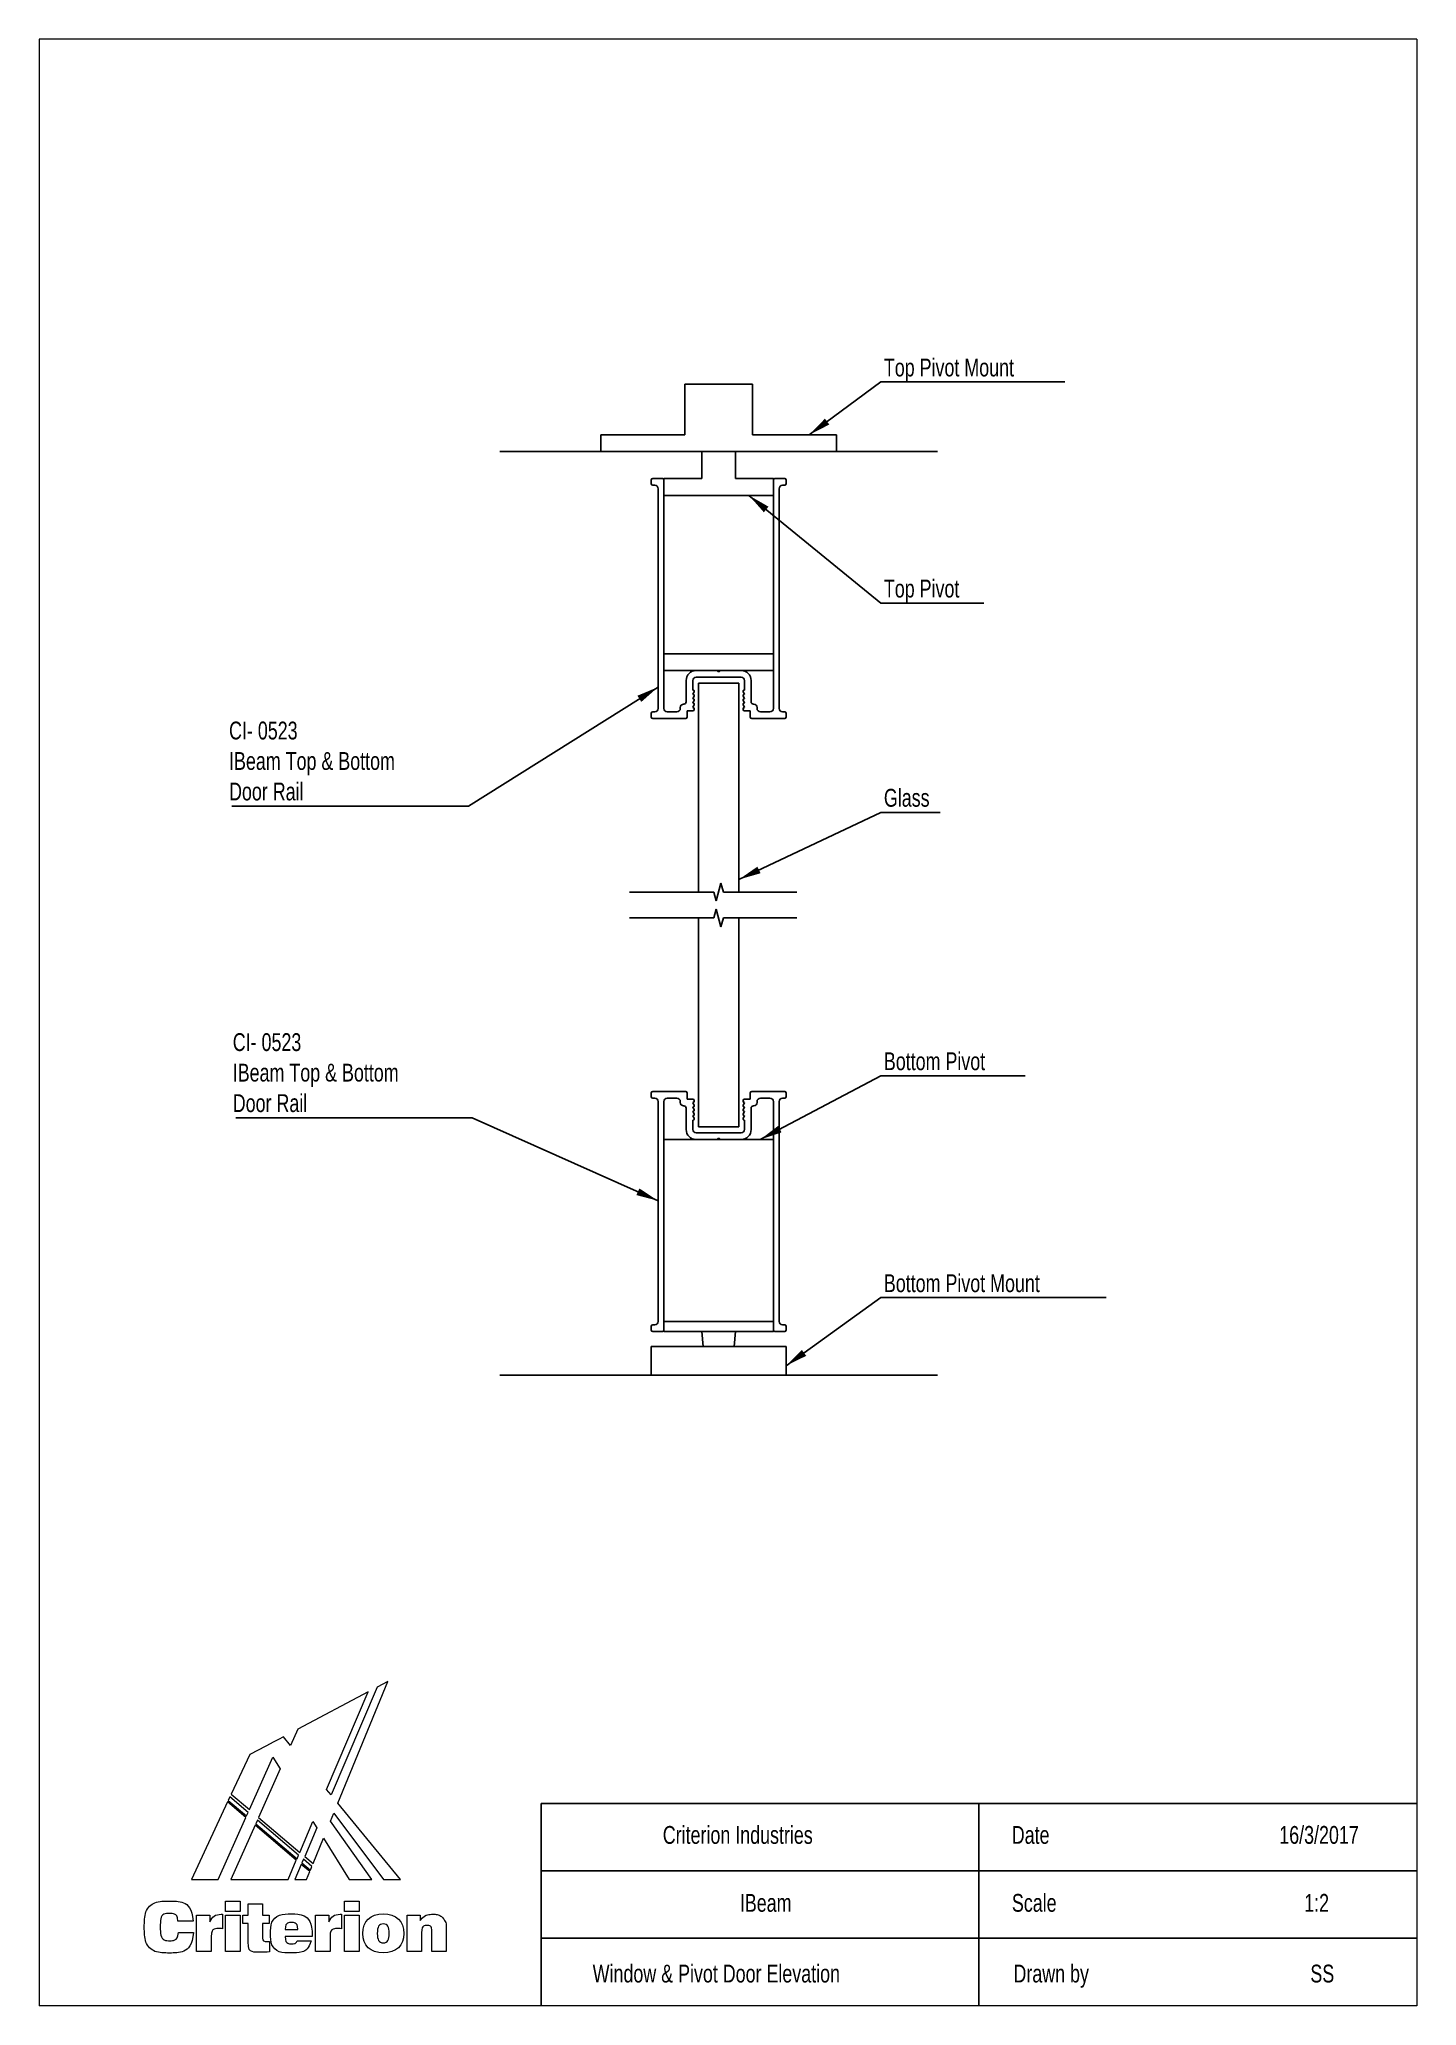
# Model space of a CAD drawing. Header units: millimetres. Extents: x 3 to 208, y 2 to 294.
import ezdxf

# ---------------------------------------------------------------- set-up
doc = ezdxf.new("R2010")
doc.units = ezdxf.units.MM
doc.layers.add('LAYER_1', color=7, linetype='Continuous')
doc.styles.add('SLDTEXTSTYLE0', font='TXT', dxfattribs={"width": 0.75})
doc.dimstyles.new('SLDDIMSTYLE0', dxfattribs={"dimtxt": 0.18, "dimasz": 3.302, "dimexe": 0, "dimexo": 0.0625, "dimgap": 0, "dimtad": 0, "dimtih": 1, "dimtoh": 1, "dimdec": 0, "dimrnd": 1e-09, "dimzin": 0, "dimdsep": 46, "dimtxsty": 'Standard', "dimsah": 1, "dimcen": 0.09, "dimadec": 0, "dimazin": 0, "dimtfac": 3.302, "dimtdec": 0, "dimtofl": 0, "dimtmove": 0, "dimatfit": 3, "dimfxl": 1, "dimfrac": 2, "dimtolj": 1, "dimtzin": 0, "dimarcsym": 0})

msp = doc.modelspace()

# ---------------------------------------------------------------- texts
at = {"color": 7, "linetype": 'Continuous', "lineweight": 0, "style": 'SLDTEXTSTYLE0'}
for s, insert, char_height, attachment_point in [('Criterion Industries', (95.56, 29.18), 2.6458, 1), ('IBeam', (110.84, 19.09), 2.646, 2), ('Scale', (147.4, 19.09), 2.646, 1)]:
    msp.add_mtext(s, dxfattribs=dict(at, insert=insert, char_height=char_height, attachment_point=attachment_point))
at = {"layer": 'LAYER_1', "color": 7, "style": 'SLDTEXTSTYLE0'}
for s, insert, char_height, attachment_point in [('16/3/2017', (193, 29.18), 2.646, 2), ('Date', (147.38, 29.18), 2.646, 1), ('1:2', (190.8, 19.09), 2.646, 1), ('Window & Pivot Door Elevation', (85.15, 8.59), 2.6458, 1), ('Drawn by', (147.63, 8.59), 2.646, 1), ('SS', (193.49, 8.59), 2.646, 2)]:
    msp.add_mtext(s, dxfattribs=dict(at, insert=insert, char_height=char_height, attachment_point=attachment_point))

# ---------------------------------------------------------------- blocks, each defined once
blk = doc.blocks.new('Block1')
at = {"color": 250, "linetype": 'Continuous', "lineweight": 18, "true_color": 0x191924}
for p, q in [((33.25, 38.78), (22.77, 33.23)), ((33.25, 38.78), (22.77, 33.23)), ((27.07, 24.3), (33.25, 38.78)), ((27.07, 24.3), (33.25, 38.78)), ((34.56, 39.46), (27.73, 23.5)), ((34.56, 39.46), (27.73, 23.5)), ((28.74, 22.26), (36.18, 40.32)), ((28.74, 22.26), (36.18, 40.32)), ((36.18, 40.32), (34.56, 39.46)), ((36.18, 40.32), (34.56, 39.46)), ((22.77, 33.23), (21.71, 30.84)), ((22.77, 33.23), (21.71, 30.84)), ((15.65, 29.46), (12.9, 23.57)), ((15.65, 29.46), (12.9, 23.57)), ((18.04, 30.73), (15.65, 29.46)), ((18.04, 30.73), (15.65, 29.46)), ((19.25, 31.37), (18.04, 30.73)), ((19.25, 31.37), (18.04, 30.73)), ((19.91, 31.72), (19.25, 31.37)), ((19.91, 31.72), (19.25, 31.37)), ((19.25, 31.37), (19.25, 31.37)), ((19.25, 31.37), (19.25, 31.37)), ((20.66, 32.12), (19.91, 31.72)), ((20.66, 32.12), (19.91, 31.72)), ((21.71, 30.84), (20.66, 32.12)), ((21.71, 30.84), (20.66, 32.12)), ((15.6, 21.29), (19.07, 29.08)), ((15.6, 21.29), (19.07, 29.08)), ((20.16, 27.34), (16.96, 20.14)), ((20.16, 27.34), (16.96, 20.14)), ((19.07, 29.08), (20.16, 27.34)), ((19.07, 29.08), (20.16, 27.34)), ((12.9, 23.57), (15.6, 21.29)), ((12.9, 23.57), (15.6, 21.29)), ((27.73, 23.5), (27.07, 24.3)), ((27.73, 23.5), (27.07, 24.3)), ((12.37, 22.43), (7, 10.92)), ((12.37, 22.43), (7, 10.92)), ((15.08, 20.13), (12.37, 22.43)), ((15.08, 20.13), (12.37, 22.43)), ((12.72, 23.17), (12.47, 22.64)), ((12.72, 23.17), (12.47, 22.64)), ((12.47, 22.64), (15.18, 20.35)), ((12.47, 22.64), (15.18, 20.35)), ((15.42, 20.88), (12.72, 23.17)), ((15.42, 20.88), (12.72, 23.17)), ((15.18, 20.35), (15.42, 20.88)), ((15.18, 20.35), (15.42, 20.88)), ((27.64, 19.57), (28.13, 20.75)), ((27.64, 19.57), (28.13, 20.75)), ((28.13, 20.75), (35.5, 10.92)), ((28.13, 20.75), (35.5, 10.92)), ((38.03, 10.92), (28.74, 22.26)), ((38.03, 10.92), (28.74, 22.26)), ((10.98, 10.92), (15.08, 20.13)), ((10.98, 10.92), (15.08, 20.13)), ((16.44, 18.98), (12.86, 10.92)), ((16.44, 18.98), (12.86, 10.92)), ((22.57, 13.79), (16.44, 18.98)), ((22.57, 13.79), (16.44, 18.98)), ((16.78, 19.73), (16.54, 19.2)), ((16.78, 19.73), (16.54, 19.2)), ((16.54, 19.2), (22.67, 14.01)), ((16.54, 19.2), (22.67, 14.01)), ((22.9, 14.55), (16.78, 19.73)), ((22.9, 14.55), (16.78, 19.73)), ((16.96, 20.14), (23.07, 14.95)), ((16.96, 20.14), (23.07, 14.95)), ((23.07, 14.95), (25.03, 19.53)), ((23.07, 14.95), (25.03, 19.53)), ((25.62, 18.58), (23.81, 14.34)), ((25.62, 18.58), (23.81, 14.34)), ((25.03, 19.53), (25.62, 18.58)), ((25.03, 19.53), (25.62, 18.58)), ((33.78, 10.92), (27.64, 19.57)), ((33.78, 10.92), (27.64, 19.57)), ((25.06, 13.29), (26.59, 17.03)), ((25.06, 13.29), (26.59, 17.03)), ((26.59, 17.03), (30.4, 10.92)), ((26.59, 17.03), (30.4, 10.92)), ((21.35, 10.92), (22.57, 13.79)), ((21.35, 10.92), (22.57, 13.79)), ((23.3, 13.15), (22.35, 10.92)), ((23.3, 13.15), (22.35, 10.92)), ((22.67, 14.01), (22.9, 14.55)), ((22.67, 14.01), (22.9, 14.55)), ((24.56, 12.08), (23.3, 13.15)), ((24.56, 12.08), (23.3, 13.15)), ((23.63, 13.93), (23.4, 13.37)), ((23.63, 13.93), (23.4, 13.37)), ((23.4, 13.37), (24.65, 12.31)), ((23.4, 13.37), (24.65, 12.31)), ((24.88, 12.87), (23.63, 13.93)), ((24.88, 12.87), (23.63, 13.93)), ((23.81, 14.34), (25.06, 13.29)), ((23.81, 14.34), (25.06, 13.29)), ((24.08, 10.92), (24.56, 12.08)), ((24.08, 10.92), (24.56, 12.08)), ((24.65, 12.31), (24.88, 12.87)), ((24.65, 12.31), (24.88, 12.87)), ((7, 10.92), (10.98, 10.92)), ((7, 10.92), (10.98, 10.92)), ((12.86, 10.92), (21.35, 10.92)), ((12.86, 10.92), (21.35, 10.92)), ((22.35, 10.92), (24.08, 10.92)), ((22.35, 10.92), (24.08, 10.92)), ((30.4, 10.92), (33.78, 10.92)), ((30.4, 10.92), (33.78, 10.92)), ((35.5, 10.92), (38.03, 10.92)), ((35.5, 10.92), (38.03, 10.92)), ((12.07, 7.71), (14.23, 7.71)), ((12.07, 6.16), (12.07, 7.71)), ((14.23, 6.16), (12.07, 6.16)), ((14.23, 7.71), (14.23, 6.16)), ((15.41, 5.61), (15.41, 7.28)), ((15.41, 7.28), (17.54, 7.28)), ((17.54, 7.28), (17.54, 5.61)), ((29.72, 7.71), (31.89, 7.71)), ((29.72, 6.16), (29.72, 7.71)), ((31.89, 6.16), (29.72, 6.16)), ((31.89, 7.71), (31.89, 6.16)), ((7.25, 4.75), (5, 4.75)), ((5.06, 3.04), (7.29, 3.04)), ((7.77, 5.61), (9.75, 5.61)), ((7.77, 0.2), (7.77, 5.61)), ((9.75, 5.61), (9.75, 4.62)), ((11.43, 5.75), (11.63, 5.75)), ((11.63, 5.75), (11.63, 3.6)), ((12.07, 5.61), (14.23, 5.61)), ((12.07, 0.2), (12.07, 5.61)), ((14.23, 5.61), (14.23, 0.2)), ((14.64, 4.37), (14.64, 5.61)), ((14.64, 5.61), (15.41, 5.61)), ((15.41, 4.37), (14.64, 4.37)), ((15.41, 1.66), (15.41, 4.37)), ((17.54, 5.61), (18.55, 5.61)), ((18.55, 4.37), (17.54, 4.37)), ((17.54, 4.37), (17.54, 2.21)), ((18.55, 5.61), (18.55, 4.37)), ((20.89, 3.51), (22.81, 3.51)), ((25.43, 5.61), (27.41, 5.61)), ((25.43, 0.2), (25.43, 5.61)), ((27.41, 5.61), (27.41, 4.62)), ((29.09, 5.75), (29.28, 5.75)), ((29.28, 5.75), (29.28, 3.6)), ((29.72, 5.61), (31.89, 5.61)), ((29.72, 0.2), (29.72, 5.61)), ((31.89, 5.61), (31.89, 0.2)), ((39.01, 5.61), (40.96, 5.61)), ((39.01, 0.2), (39.01, 5.61)), ((40.96, 5.61), (40.96, 4.82)), ((41.16, 2.99), (41.16, 0.2)), ((42.69, 0.2), (42.69, 3)), ((44.84, 3.01), (44.84, 0.2)), ((9.93, 0.2), (7.77, 0.2)), ((9.93, 2.42), (9.93, 0.2)), ((14.23, 0.2), (12.07, 0.2)), ((18.57, 1.72), (18.57, 0.16)), ((24.93, 2.43), (20.89, 2.43)), ((22.7, 1.8), (24.75, 1.8)), ((24.93, 2.56), (24.93, 2.43)), ((27.58, 0.2), (25.43, 0.2)), ((27.58, 2.42), (27.58, 0.2)), ((31.89, 0.2), (29.72, 0.2)), ((41.16, 0.2), (39.01, 0.2)), ((44.84, 0.2), (42.69, 0.2))]:
    blk.add_line(p, q, dxfattribs=at)
for points in [[(7.29, 3.04), (7.16, 1.12), (5.89, 0), (3.78, 0), (1.43, 0), (0, 1.48), (0, 3.86), (0, 6.25), (1.44, 7.72), (3.73, 7.72), (5.85, 7.72), (7.11, 6.65), (7.25, 4.75)], [(5, 4.75), (4.93, 5.5), (4.51, 5.88), (3.76, 5.88), (2.83, 5.88), (2.37, 5.21), (2.37, 3.86), (2.37, 2.52), (2.87, 1.83), (3.82, 1.83), (4.54, 1.83), (4.99, 2.26), (5.06, 3.04)], [(9.75, 4.62), (10.04, 5.42), (10.56, 5.75), (11.43, 5.75)], [(11.63, 3.6), (11.47, 3.62), (11.32, 3.63), (11.19, 3.63), (10.32, 3.63), (9.93, 3.26), (9.93, 2.42)], [(24.75, 1.8), (24.46, 0.63), (23.44, 0.01), (21.77, 0.01), (19.9, 0.01), (18.74, 1.14), (18.74, 2.86), (18.74, 4.67), (19.93, 5.8), (21.85, 5.8), (23.76, 5.8), (24.93, 4.6), (24.93, 2.56)], [(22.81, 3.51), (22.77, 4.18), (22.44, 4.52), (21.83, 4.52), (21.27, 4.52), (20.92, 4.15), (20.89, 3.51)], [(27.41, 4.62), (27.7, 5.42), (28.21, 5.75), (29.09, 5.75)], [(29.28, 3.6), (29.12, 3.62), (28.98, 3.63), (28.85, 3.63), (27.98, 3.63), (27.58, 3.26), (27.58, 2.42)], [(40.96, 4.82), (41.46, 5.45), (42.07, 5.75), (42.86, 5.75), (43.52, 5.75), (44.04, 5.53), (44.39, 5.1), (44.81, 4.6), (44.84, 3.95), (44.84, 3.01)], [(42.69, 3), (42.69, 3.75), (42.55, 4.08), (41.96, 4.08), (41.42, 4.08), (41.16, 3.73), (41.16, 2.99)], [(18.57, 0.16), (18.1, 0.13), (17.65, 0.11), (17.24, 0.11), (15.9, 0.11), (15.41, 0.49), (15.41, 1.66)], [(17.54, 2.21), (17.54, 1.82), (17.75, 1.71), (18.27, 1.71)], [(18.27, 1.71), (18.36, 1.71), (18.46, 1.71), (18.57, 1.72)], [(20.89, 2.43), (20.92, 1.74), (21.27, 1.35), (21.89, 1.35), (22.31, 1.35), (22.59, 1.52), (22.7, 1.8)]]:
    blk.add_open_spline(points, degree=3, dxfattribs=at)
for points, knots in [([(35.48, 0.01), (33.57, 0.01), (32.42, 1.12), (32.42, 2.91), (32.42, 4.7), (33.57, 5.8), (35.48, 5.8)], [2, 2, 2, 2, 3, 3, 3, 4, 4, 4, 4]), ([(35.48, 4.31), (34.82, 4.31), (34.59, 3.87), (34.59, 2.91), (34.59, 1.95), (34.82, 1.51), (35.48, 1.51)], [2, 2, 2, 2, 3, 3, 3, 4, 4, 4, 4]), ([(35.48, 5.8), (37.38, 5.8), (38.53, 4.7), (38.53, 2.91), (38.53, 1.12), (37.38, 0.01), (35.48, 0.01)], [0, 0, 0, 0, 1, 1, 1, 2, 2, 2, 2]), ([(35.48, 1.51), (36.13, 1.51), (36.37, 1.95), (36.37, 2.91), (36.37, 3.87), (36.13, 4.31), (35.48, 4.31)], [0, 0, 0, 0, 1, 1, 1, 2, 2, 2, 2])]:
    blk.add_open_spline(points, degree=3, knots=knots, dxfattribs=at)
blk = doc.blocks.new('SW_NOTE_0')
at = {"layer": 'LAYER_1', "color": 0}
blk.add_line((33.47, 0), (0, 0), dxfattribs=at)
at = {"layer": 'LAYER_1', "color": 0, "insert": (0.47, 3.46), "char_height": 2.6458, "attachment_point": 1, "style": 'SLDTEXTSTYLE0'}
blk.add_mtext('Bottom Pivot Mount', dxfattribs=at)
blk = doc.blocks.new('SW_NOTE_1')
at = {"layer": 'LAYER_1', "color": 0}
blk.add_line((21.45, 0), (0, 0), dxfattribs=at)
at = {"layer": 'LAYER_1', "color": 0, "insert": (0.47, 3.47), "char_height": 2.6458, "attachment_point": 1, "style": 'SLDTEXTSTYLE0'}
blk.add_mtext('Bottom Pivot', dxfattribs=at)
blk = doc.blocks.new('SW_NOTE_2')
at = {"layer": 'LAYER_1', "color": 0}
blk.add_line((15.33, 0), (0, 0), dxfattribs=at)
at = {"layer": 'LAYER_1', "color": 0, "insert": (0.47, 3.47), "char_height": 2.646, "attachment_point": 1, "style": 'SLDTEXTSTYLE0'}
blk.add_mtext('Top Pivot', dxfattribs=at)
blk = doc.blocks.new('SW_NOTE_3')
at = {"layer": 'LAYER_1', "color": 0}
blk.add_line((27.35, 0), (0, 0), dxfattribs=at)
at = {"layer": 'LAYER_1', "color": 0, "insert": (0.47, 3.47), "char_height": 2.6458, "attachment_point": 1, "style": 'SLDTEXTSTYLE0'}
blk.add_mtext('Top Pivot Mount', dxfattribs=at)
blk = doc.blocks.new('SW_NOTE_4')
at = {"layer": 'LAYER_1', "color": 0}
blk.add_line((-35.1, 0), (0, 0), dxfattribs=at)
at = {"layer": 'LAYER_1', "color": 0, "attachment_point": 1, "style": 'SLDTEXTSTYLE0'}
for s, insert, char_height in [('CI- 0523', (-35.53, 12.56), 2.646), ('IBeam Top & Bottom', (-35.53, 8.04), 2.6458), ('Door Rail', (-35.53, 3.51), 2.646)]:
    blk.add_mtext(s, dxfattribs=dict(at, insert=insert, char_height=char_height))
blk = doc.blocks.new('SW_NOTE_5')
at = {"layer": 'LAYER_1', "color": 0}
blk.add_line((-35.1, 0), (0, 0), dxfattribs=at)
at = {"layer": 'LAYER_1', "color": 0, "attachment_point": 1, "style": 'SLDTEXTSTYLE0'}
for s, insert, char_height in [('CI- 0523', (-35.56, 12.58), 2.646), ('IBeam Top & Bottom', (-35.56, 8.05), 2.6458), ('Door Rail', (-35.56, 3.52), 2.646)]:
    blk.add_mtext(s, dxfattribs=dict(at, insert=insert, char_height=char_height))
blk = doc.blocks.new('SW_NOTE_6')
at = {"layer": 'LAYER_1', "color": 0}
blk.add_line((8.81, 0), (0, 0), dxfattribs=at)
at = {"layer": 'LAYER_1', "color": 0, "insert": (0.47, 3.5), "char_height": 2.646, "attachment_point": 1, "style": 'SLDTEXTSTYLE0'}
blk.add_mtext('Glass', dxfattribs=at)

# ---------------------------------------------------------------- linework, layer by layer
at = {"color": 7, "linetype": 'Continuous', "lineweight": 18}
for p, q in [((207.5, 294.5), (2.99, 294.5)), ((2.99, 294.5), (2.99, 2.5)), ((207.5, 294.5), (207.5, 2.5)), ((207.5, 47.5), (207.5, 2.5)), ((207.5, 2.5), (2.99, 2.5)), ((207.5, 2.5), (79.06, 2.5))]:
    msp.add_line(p, q, dxfattribs=at)
at = {"color": 7, "linetype": 'Continuous'}
for p, q in [((98.86, 243.27), (108.86, 243.27)), ((98.86, 243.27), (98.86, 235.77)), ((108.86, 243.27), (108.86, 235.77)), ((86.36, 235.77), (86.36, 233.27)), ((98.86, 235.77), (86.36, 235.77)), ((121.36, 235.77), (108.86, 235.77)), ((121.36, 233.27), (121.36, 235.77)), ((86.36, 233.27), (71.36, 233.27)), ((86.36, 233.27), (121.36, 233.27)), ((101.36, 229.27), (101.36, 233.27)), ((106.36, 229.27), (106.36, 233.27)), ((121.36, 233.27), (136.36, 233.27)), ((93.86, 229.07), (93.86, 228.47)), ((95.53, 229.27), (94.06, 229.27)), ((94.38, 228.27), (94.06, 228.27)), ((94.88, 195.12), (94.88, 227.77)), ((101.36, 229.27), (95.73, 229.27)), ((95.73, 195.12), (95.73, 229.07)), ((111.98, 229.27), (106.36, 229.27)), ((111.98, 195.12), (111.98, 229.07)), ((112.18, 229.27), (113.66, 229.27)), ((112.83, 195.12), (112.83, 227.77)), ((113.33, 228.27), (113.66, 228.27)), ((113.86, 229.07), (113.86, 228.47)), ((95.73, 226.77), (111.98, 226.77)), ((95.73, 203.27), (111.98, 203.27)), ((95.73, 200.77), (111.98, 200.77)), ((99.03, 196.12), (99.03, 199.27)), ((100.03, 197.87), (100.03, 199.27)), ((100.53, 200.77), (103.5, 200.77)), ((100.53, 199.77), (107.18, 199.77)), ((100.86, 198.87), (106.86, 198.87)), ((100.86, 167.87), (100.86, 198.87)), ((103.73, 200.62), (103.64, 200.71)), ((103.73, 200.62), (103.98, 200.62)), ((103.98, 200.62), (104.07, 200.71)), ((107.18, 200.77), (104.21, 200.77)), ((106.86, 167.87), (106.86, 198.87)), ((107.68, 197.87), (107.68, 199.27)), ((108.68, 196.12), (108.68, 199.27)), ((98.66, 195.77), (98.68, 195.77)), ((100.03, 197.87), (100.08, 197.87)), ((100.03, 197.22), (100.22, 197.66)), ((100.03, 197.22), (100.08, 197.22)), ((100.03, 196.57), (100.22, 197.01)), ((100.03, 196.57), (100.08, 196.57)), ((100.03, 195.92), (100.22, 196.36)), ((100.03, 195.92), (100.08, 195.92)), ((100.03, 195.27), (100.22, 195.71)), ((107.68, 197.22), (107.49, 197.66)), ((107.68, 196.57), (107.49, 197.01)), ((107.68, 195.92), (107.49, 196.36)), ((107.68, 195.27), (107.49, 195.71)), ((107.68, 197.87), (107.63, 197.87)), ((107.68, 197.22), (107.63, 197.22)), ((107.68, 196.57), (107.63, 196.57)), ((107.68, 195.92), (107.63, 195.92)), ((109.06, 195.77), (109.03, 195.77)), ((93.86, 194.42), (93.86, 193.82)), ((94.06, 194.62), (94.38, 194.62)), ((94.06, 193.62), (98.96, 193.62)), ((96.23, 194.62), (97.66, 194.62)), ((98.16, 195.12), (98.16, 195.27)), ((99.16, 193.82), (99.16, 194.77)), ((99.16, 194.77), (100.03, 194.77)), ((100.23, 194.97), (100.23, 195.07)), ((107.48, 194.97), (107.48, 195.07)), ((108.56, 194.77), (107.68, 194.77)), ((108.56, 193.82), (108.56, 194.77)), ((113.66, 193.62), (108.76, 193.62)), ((109.56, 195.12), (109.56, 195.27)), ((111.48, 194.62), (110.06, 194.62)), ((113.66, 194.62), (113.33, 194.62)), ((113.86, 194.42), (113.86, 193.82)), ((103.12, 167.87), (90.62, 167.87)), ((103.12, 167.87), (103.51, 166.57)), ((104.2, 169.17), (103.51, 166.57)), ((104.59, 167.87), (104.2, 169.17)), ((104.59, 167.87), (115.47, 167.87)), ((103.12, 164.02), (90.62, 164.02)), ((100.86, 164.02), (100.86, 133.02)), ((103.12, 164.02), (103.51, 165.32)), ((104.2, 162.72), (103.51, 165.32)), ((104.59, 164.02), (104.2, 162.72)), ((104.59, 164.02), (115.47, 164.02)), ((106.86, 164.02), (106.86, 133.02)), ((93.86, 137.47), (93.86, 138.07)), ((94.06, 138.27), (98.96, 138.27)), ((94.06, 137.27), (94.38, 137.27)), ((96.23, 137.27), (97.66, 137.27)), ((99.16, 138.07), (99.16, 137.12)), ((108.56, 138.07), (108.56, 137.12)), ((113.66, 138.27), (108.76, 138.27)), ((111.48, 137.27), (110.06, 137.27)), ((113.66, 137.27), (113.33, 137.27)), ((113.86, 137.47), (113.86, 138.07)), ((94.88, 136.77), (94.88, 104.12)), ((95.73, 136.77), (95.73, 102.82)), ((98.16, 136.77), (98.16, 136.62)), ((98.66, 136.12), (98.68, 136.12)), ((99.03, 135.77), (99.03, 132.62)), ((99.16, 137.12), (100.03, 137.12)), ((100.03, 136.62), (100.22, 136.18)), ((100.03, 135.97), (100.22, 135.53)), ((100.03, 135.97), (100.08, 135.97)), ((100.03, 135.32), (100.22, 134.88)), ((100.03, 135.32), (100.08, 135.32)), ((100.03, 134.67), (100.08, 134.67)), ((100.03, 134.67), (100.22, 134.23)), ((100.23, 136.92), (100.23, 136.82)), ((107.48, 136.92), (107.48, 136.82)), ((107.68, 136.62), (107.49, 136.18)), ((107.68, 135.97), (107.49, 135.53)), ((107.68, 135.32), (107.49, 134.88)), ((107.68, 134.67), (107.49, 134.23)), ((107.68, 135.97), (107.63, 135.97)), ((107.68, 135.32), (107.63, 135.32)), ((107.68, 134.67), (107.63, 134.67)), ((108.56, 137.12), (107.68, 137.12)), ((108.68, 135.77), (108.68, 132.62)), ((109.06, 136.12), (109.03, 136.12)), ((109.56, 136.77), (109.56, 136.62)), ((111.98, 136.77), (111.98, 102.82)), ((112.83, 136.77), (112.83, 104.12)), ((100.03, 134.02), (100.08, 134.02)), ((100.03, 134.02), (100.03, 132.62)), ((100.53, 132.12), (107.18, 132.12)), ((100.86, 133.02), (106.86, 133.02)), ((107.68, 134.02), (107.63, 134.02)), ((107.68, 134.02), (107.68, 132.62)), ((95.73, 131.12), (111.98, 131.12)), ((95.73, 131.12), (95.73, 102.62)), ((100.53, 131.12), (103.5, 131.12)), ((103.73, 131.27), (103.64, 131.18)), ((103.73, 131.27), (103.98, 131.27)), ((103.98, 131.27), (104.07, 131.18)), ((107.18, 131.12), (104.21, 131.12)), ((111.98, 131.12), (111.98, 102.62)), ((93.86, 102.82), (93.86, 103.42)), ((94.38, 103.62), (94.06, 103.62)), ((95.53, 102.62), (94.06, 102.62)), ((95.73, 104.12), (111.98, 104.12)), ((111.98, 102.62), (95.73, 102.62)), ((101.36, 102.62), (101.55, 100.37)), ((106.36, 102.62), (106.16, 100.37)), ((112.18, 102.62), (113.66, 102.62)), ((113.33, 103.62), (113.66, 103.62)), ((113.86, 102.82), (113.86, 103.42)), ((93.86, 96.12), (93.86, 100.37)), ((93.86, 100.37), (113.86, 100.37)), ((113.86, 100.37), (113.86, 96.12)), ((136.36, 96.12), (71.36, 96.12))]:
    msp.add_line(p, q, dxfattribs=at)
for centre, radius, start, end in [((94.06, 229.07), 0.2, 90, 180), ((94.06, 228.47), 0.2, 180, 270), ((94.38, 227.77), 0.5, 0, 90), ((95.53, 229.07), 0.2, 0, 90), ((112.18, 229.07), 0.2, 90, 180), ((113.33, 227.77), 0.5, 90, 180), ((113.66, 229.07), 0.2, 0, 90), ((113.66, 228.47), 0.2, 270, 0), ((100.53, 199.27), 1.5, 90, 180), ((100.53, 199.27), 0.5, 90, 180), ((103.5, 200.57), 0.2, 45, 90), ((104.21, 200.57), 0.2, 90, 135), ((107.18, 199.27), 1.5, 0, 90), ((107.18, 199.27), 0.5, 0, 90), ((98.66, 195.27), 0.5, 90, 180), ((98.68, 196.12), 0.35, 270, 0), ((100.08, 197.72), 0.15, 336.9212, 90), ((100.08, 197.07), 0.15, 336.9212, 90), ((100.08, 196.42), 0.15, 336.9212, 90), ((100.08, 195.77), 0.15, 336.9212, 90), ((107.63, 197.72), 0.15, 90, 203.0788), ((107.63, 197.07), 0.15, 90, 203.0788), ((107.63, 196.42), 0.15, 90, 203.0788), ((107.63, 195.77), 0.15, 90, 203.0788), ((109.03, 196.12), 0.35, 180, 270), ((109.06, 195.27), 0.5, 0, 90), ((94.06, 194.42), 0.2, 90, 180), ((94.06, 193.82), 0.2, 180, 270), ((94.38, 195.12), 0.5, 270, 0), ((96.23, 195.12), 0.5, 180, 270), ((97.66, 195.12), 0.5, 270, 0), ((98.96, 193.82), 0.2, 270, 0), ((100.03, 195.07), 0.2, 0, 90), ((100.03, 194.97), 0.2, 270, 0), ((107.68, 195.07), 0.2, 90, 180), ((107.68, 194.97), 0.2, 180, 270), ((108.76, 193.82), 0.2, 180, 270), ((110.06, 195.12), 0.5, 180, 270), ((111.48, 195.12), 0.5, 270, 0), ((113.33, 195.12), 0.5, 180, 270), ((113.66, 194.42), 0.2, 0, 90), ((113.66, 193.82), 0.2, 270, 0), ((94.06, 138.07), 0.2, 90, 180), ((94.06, 137.47), 0.2, 180, 270), ((94.38, 136.77), 0.5, 0, 90), ((96.23, 136.77), 0.5, 90, 180), ((97.66, 136.77), 0.5, 0, 90), ((98.96, 138.07), 0.2, 0, 90), ((108.76, 138.07), 0.2, 90, 180), ((110.06, 136.77), 0.5, 90, 180), ((111.48, 136.77), 0.5, 0, 90), ((113.33, 136.77), 0.5, 90, 180), ((113.66, 138.07), 0.2, 0, 90), ((113.66, 137.47), 0.2, 270, 0), ((98.66, 136.62), 0.5, 180, 270), ((98.68, 135.77), 0.35, 0, 90), ((100.03, 136.92), 0.2, 0, 90), ((100.03, 136.82), 0.2, 270, 0), ((100.08, 136.12), 0.15, 270, 23.0788), ((100.08, 135.47), 0.15, 270, 23.0788), ((100.08, 134.82), 0.15, 270, 23.0788), ((107.68, 136.92), 0.2, 90, 180), ((107.68, 136.82), 0.2, 180, 270), ((107.63, 136.12), 0.15, 156.9212, 270), ((107.63, 135.47), 0.15, 156.9212, 270), ((107.63, 134.82), 0.15, 156.9212, 270), ((109.03, 135.77), 0.35, 90, 180), ((109.06, 136.62), 0.5, 270, 0), ((100.53, 132.62), 1.5, 180, 270), ((100.53, 132.62), 0.5, 180, 270), ((100.08, 134.17), 0.15, 270, 23.0788), ((107.18, 132.62), 0.5, 270, 0), ((107.18, 132.62), 1.5, 270, 0), ((107.63, 134.17), 0.15, 156.9212, 270), ((103.5, 131.32), 0.2, 270, 315), ((104.21, 131.32), 0.2, 225, 270), ((94.06, 103.42), 0.2, 90, 180), ((94.06, 102.82), 0.2, 180, 270), ((94.38, 104.12), 0.5, 270, 0), ((95.53, 102.82), 0.2, 270, 0), ((112.18, 102.82), 0.2, 180, 270), ((113.33, 104.12), 0.5, 180, 270), ((113.66, 103.42), 0.2, 0, 90), ((113.66, 102.82), 0.2, 270, 0)]:
    msp.add_arc(centre, radius, start, end, dxfattribs=at)
at = {"layer": 'LAYER_1', "color": 1}
for p, q in [((207.5, 32.5), (77.5, 32.5)), ((77.5, 2.5), (77.5, 32.5)), ((142.5, 2.5), (142.5, 32.5)), ((207.5, 22.5), (77.5, 22.5)), ((207.5, 12.5), (77.5, 12.5))]:
    msp.add_line(p, q, dxfattribs=at)

# ---------------------------------------------------------------- block references
at = {"color": 7, "linetype": 'Continuous'}
msp.add_blockref('Block1', (18.58, 10.32), dxfattribs=at)
at = {"layer": 'LAYER_1', "color": 1}
for name, p in [('SW_NOTE_3', (127.92, 243.62)), ('SW_NOTE_2', (127.92, 210.79)), ('SW_NOTE_4', (66.69, 180.62)), ('SW_NOTE_6', (127.92, 179.69)), ('SW_NOTE_5', (67.27, 134.33)), ('SW_NOTE_1', (127.92, 140.6)), ('SW_NOTE_0', (127.92, 107.65))]:
    msp.add_blockref(name, p, dxfattribs=at)

msp.set_redraw_order([(e.dxf.handle, doc.entitydb.next_handle()) for e in msp.query("TEXT MTEXT ATTDEF DIMENSION ARC_DIMENSION")])  # texts and dimensions are drawn at this point

# ---------------------------------------------------------------- leaders
at = {"layer": 'LAYER_1', "color": 1}
for points in [[(117.31, 235.77), (127.92, 243.62)], [(108.36, 226.77), (127.92, 210.79)], [(94.88, 198.32), (66.69, 180.62)], [(106.86, 169.74), (127.92, 179.69)], [(110.03, 131.12), (127.92, 140.6)], [(94.88, 122.02), (67.27, 134.33)], [(113.86, 97.51), (127.92, 107.65)]]:
    msp.add_leader(points, dimstyle='SLDDIMSTYLE0', dxfattribs=at)

doc.saveas('drawing.dxf')
